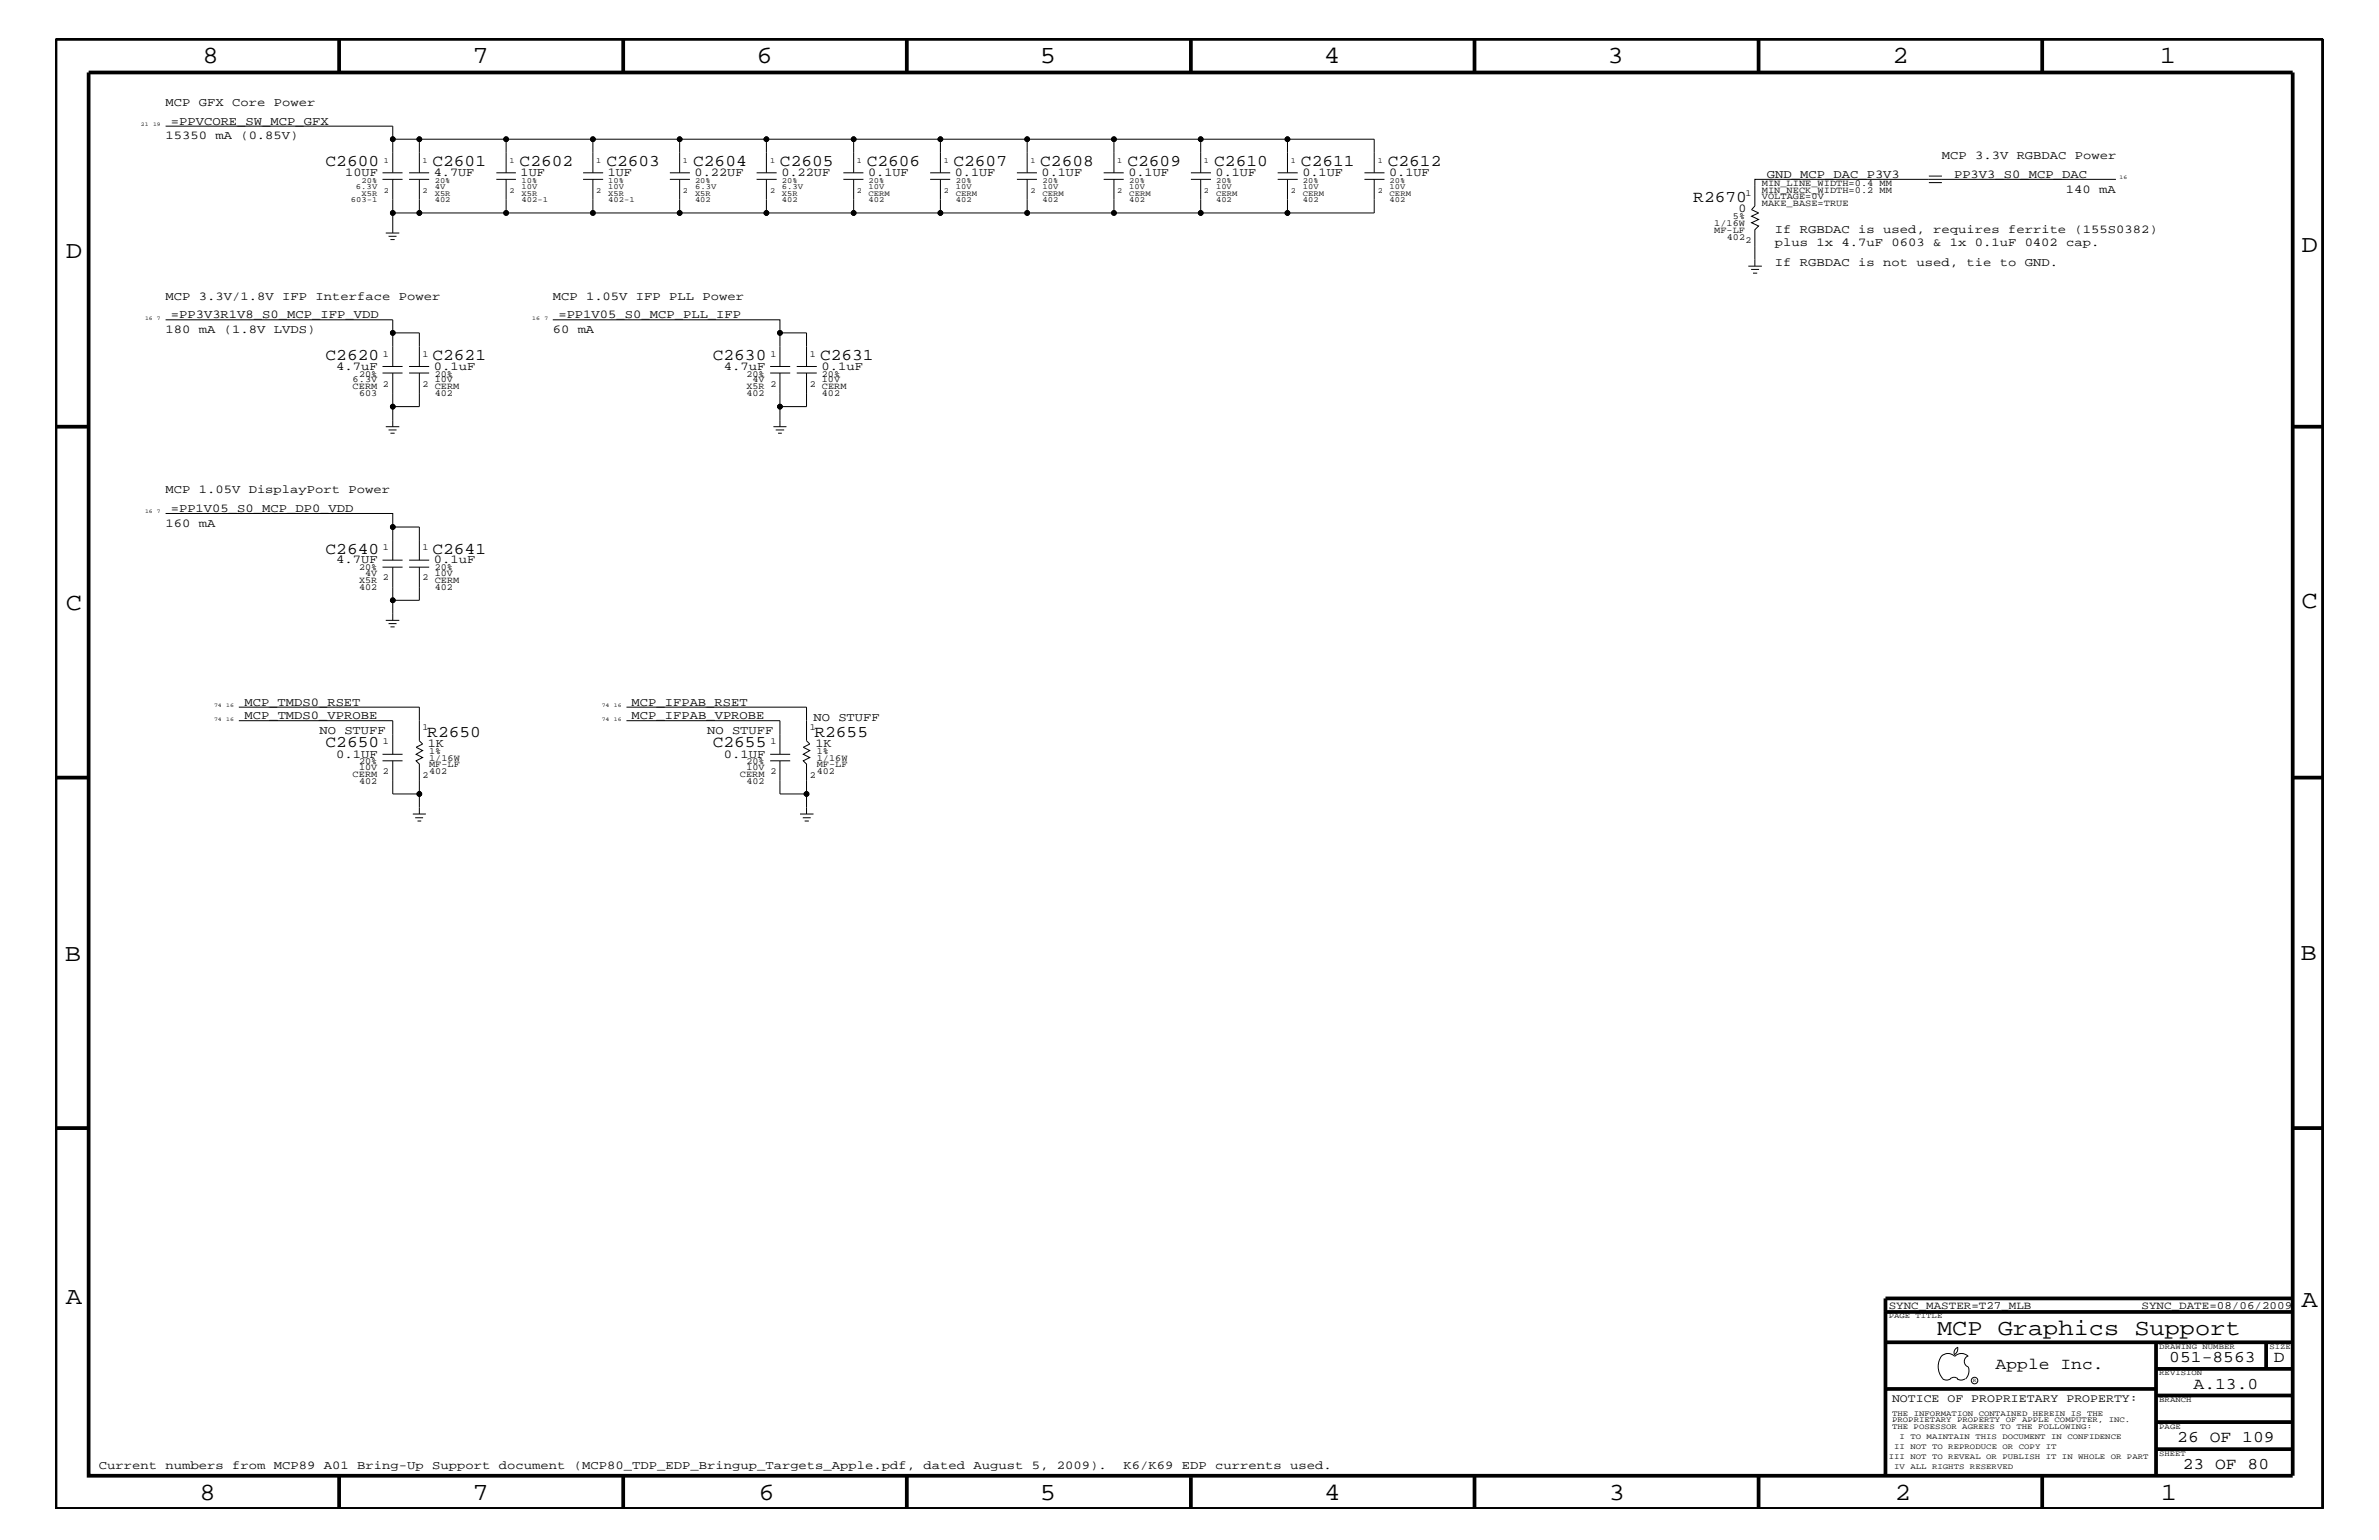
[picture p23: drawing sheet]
<svg xmlns="http://www.w3.org/2000/svg" width="432mm" height="279mm" viewBox="0 0 432 279" stroke-linecap="round" stroke-linejoin="round" font-family="sans-serif">
<defs><g id="words">
<g font-size="4.5">
<text x="36.7" y="11.5">8</text>
<text x="85.8" y="11.5">7</text>
<text x="137.3" y="11.5">6</text>
<text x="188.7" y="11.5">5</text>
<text x="240.3" y="11.5">4</text>
<text x="291.8" y="11.5">3</text>
<text x="343.5" y="11.5">2</text>
<text x="392" y="11.5">1</text>
<text x="11.9" y="46.8">D</text>
<text x="417.7" y="45.7">D</text>
<text x="11.9" y="110.6">C</text>
<text x="417.7" y="110.3">C</text>
<text x="11.8" y="174.3">B</text>
<text x="417.6" y="174.2">B</text>
<text x="11.9" y="236.7">A</text>
<text x="417.7" y="237.1">A</text>
<text x="36.2" y="272.1">8</text>
<text x="85.8" y="272.1">7</text>
<text x="137.7" y="272.1">6</text>
<text x="188.7" y="272.1">5</text>
<text x="240.4" y="272.1">4</text>
<text x="292" y="272.1">3</text>
<text x="343.9" y="272.1">2</text>
<text x="392.2" y="272.1">1</text>
</g>
<text font-size="4.1" x="351.6" y="242.3">MCP Graphics Support</text>
<g font-size="3">
<text x="59.1" y="30.2">C2600</text>
<text x="78.5" y="30.2">C2601</text>
<text x="94.3" y="30.2">C2602</text>
<text x="110.1" y="30.2">C2603</text>
<text x="125.8" y="30.2">C2604</text>
<text x="141.6" y="30.2">C2605</text>
<text x="157.3" y="30.2">C2606</text>
<text x="173.1" y="30.2">C2607</text>
<text x="188.8" y="30.2">C2608</text>
<text x="204.6" y="30.2">C2609</text>
<text x="220.4" y="30.2">C2610</text>
<text x="236.1" y="30.2">C2611</text>
<text x="251.9" y="30.2">C2612</text>
<text x="307.3" y="36.7">R2670</text>
<text x="59.1" y="65.3">C2620</text>
<text x="78.5" y="65.3">C2621</text>
<text x="129.4" y="65.3">C2630</text>
<text x="148.8" y="65.3">C2631</text>
<text x="59.1" y="100.4">C2640</text>
<text x="78.5" y="100.4">C2641</text>
<text x="59.1" y="135.6">C2650</text>
<text x="77.6" y="133.6">R2650</text>
<text x="129.4" y="135.6">C2655</text>
<text x="147.8" y="133.6">R2655</text>
<text x="362.2" y="248.4">Apple Inc.</text>
<text x="393.7" y="247.1">051-8563</text>
<text x="398.1" y="252">A.13.0</text>
<text x="412.7" y="247.1">D</text>
<text x="395.2" y="261.6">26 OF 109</text>
<text x="396.2" y="266.6">23 OF 80</text>
</g>
<g font-size="2.2">
<text x="30.1" y="19.2">MCP GFX Core Power</text>
<text x="31" y="22.6">=PPVCORE_SW_MCP_GFX</text>
<text x="30.1" y="25.3">15350 mA (0.85V)</text>
<text x="352.5" y="28.9">MCP 3.3V RGBDAC Power</text>
<text x="62.7" y="31.9">10UF</text>
<text x="78.7" y="31.9">4.7UF</text>
<text x="94.5" y="31.9">1UF</text>
<text x="110.3" y="31.9">1UF</text>
<text x="126.1" y="31.9">0.22UF</text>
<text x="141.8" y="31.9">0.22UF</text>
<text x="157.6" y="31.9">0.1UF</text>
<text x="173.3" y="31.9">0.1UF</text>
<text x="189.1" y="31.9">0.1UF</text>
<text x="204.8" y="31.9">0.1UF</text>
<text x="220.6" y="31.9">0.1UF</text>
<text x="236.4" y="31.9">0.1UF</text>
<text x="252.1" y="31.9">0.1UF</text>
<text x="320.7" y="32.3">GND_MCP_DAC_P3V3</text>
<text x="354.7" y="32.3">PP3V3_S0_MCP_DAC</text>
<text x="375" y="35">140 mA</text>
<text x="315.6" y="38.5">0</text>
<text x="322.2" y="42.3">If RGBDAC is used, requires ferrite (155S0382)</text>
<text x="322.2" y="44.6">plus 1x 4.7uF 0603 &amp; 1x 0.1uF 0402 cap.</text>
<text x="322.2" y="48.3">If RGBDAC is not used, tie to GND.</text>
<text x="30.1" y="54.4">MCP 3.3V/1.8V IFP Interface Power</text>
<text x="31" y="57.8">=PP3V3R1V8_S0_MCP_IFP_VDD</text>
<text x="100.3" y="54.4">MCP 1.05V IFP PLL Power</text>
<text x="101.3" y="57.8">=PP1V05_S0_MCP_PLL_IFP</text>
<text x="30.1" y="60.4">180 mA (1.8V LVDS)</text>
<text x="100.3" y="60.4">60 mA</text>
<text x="61" y="67.1">4.7uF</text>
<text x="78.7" y="67.1">0.1uF</text>
<text x="131.4" y="67.1">4.7uF</text>
<text x="149.1" y="67.1">0.1uF</text>
<text x="30.1" y="89.5">MCP 1.05V DisplayPort Power</text>
<text x="30.1" y="95.6">160 mA</text>
<text x="31" y="92.9">=PP1V05_S0_MCP_DP0_VDD</text>
<text x="61" y="102.2">4.7UF</text>
<text x="78.7" y="102.2">0.1uF</text>
<text x="44.4" y="130.5">MCP_TMDS0_VPROBE</text>
<text x="44.4" y="128">MCP_TMDS0_RSET</text>
<text x="114.6" y="128">MCP_IFPAB_RSET</text>
<text x="114.6" y="130.5">MCP_IFPAB_VPROBE</text>
<text x="147.7" y="130.8">NO STUFF</text>
<text x="58" y="133.2">NO STUFF</text>
<text x="61" y="137.4">0.1UF</text>
<text x="77.6" y="135.5">1K</text>
<text x="128.4" y="133.2">NO STUFF</text>
<text x="131.4" y="137.4">0.1UF</text>
<text x="148" y="135.5">1K</text>
<text x="17.9" y="266.6">Current numbers from MCP89 A01 Bring-Up Support document (MCP80_TDP_EDP_Bringup_Targets_Apple.pdf, dated August 5, 2009).</text>
<text x="203.9" y="266.6">K6/K69 EDP currents used.</text>
</g>
<text font-size="2.1" x="343.4" y="254.4">NOTICE OF PROPRIETARY PROPERTY:</text>
<g font-size="2">
<text x="342.8" y="237.4">SYNC_MASTER=T27_MLB</text>
<text x="388.7" y="237.4">SYNC_DATE=08/06/2009</text>
</g>
<g font-size="1.7">
<text x="316.8" y="35.6">1</text>
<text x="319.8" y="33.7">MIN_LINE_WIDTH=0.4 MM</text>
<text x="319.8" y="35">MIN_NECK_WIDTH=0.2 MM</text>
<text x="311.1" y="41">1/16W</text>
<text x="314.5" y="39.8">5%</text>
<text x="319.8" y="36.2">VOLTAGE=0V</text>
<text x="319.8" y="37.4">MAKE_BASE=TRUE</text>
<text x="311.1" y="42.3">MF-LF</text>
<text x="313.4" y="43.5">402</text>
<text x="316.8" y="44.1">2</text>
<text x="69.5" y="64.7">1</text>
<text x="76.7" y="64.7">1</text>
<text x="139.9" y="64.7">1</text>
<text x="147" y="64.7">1</text>
<text x="64" y="69.4">6.3V</text>
<text x="64" y="70.6">CERM</text>
<text x="65.2" y="68.4">20%</text>
<text x="65.2" y="71.8">603</text>
<text x="69.5" y="70.1">2</text>
<text x="76.7" y="70.1">2</text>
<text x="78.9" y="69.4">10V</text>
<text x="78.9" y="71.8">402</text>
<text x="78.9" y="68.4">20%</text>
<text x="78.9" y="70.6">CERM</text>
<text x="135.5" y="68.4">20%</text>
<text x="135.5" y="70.6">X5R</text>
<text x="135.5" y="71.8">402</text>
<text x="136.6" y="69.4">4V</text>
<text x="139.9" y="70.1">2</text>
<text x="147" y="70.1">2</text>
<text x="149.2" y="70.6">CERM</text>
<text x="149.2" y="68.4">20%</text>
<text x="149.2" y="71.8">402</text>
<text x="149.2" y="69.4">10V</text>
<text x="69.5" y="99.9">1</text>
<text x="76.7" y="99.9">1</text>
<text x="65.2" y="105.8">X5R</text>
<text x="65.2" y="107">402</text>
<text x="65.2" y="103.5">20%</text>
<text x="66.3" y="104.6">4V</text>
<text x="69.5" y="105.3">2</text>
<text x="76.7" y="105.3">2</text>
<text x="78.9" y="104.6">10V</text>
<text x="78.9" y="107">402</text>
<text x="78.9" y="103.5">20%</text>
<text x="78.9" y="105.8">CERM</text>
<text x="69.5" y="135">1</text>
<text x="76.7" y="132.5">1</text>
<text x="77.9" y="136.8">1%</text>
<text x="139.9" y="135">1</text>
<text x="147" y="132.5">1</text>
<text x="148.3" y="136.8">1%</text>
<text x="64" y="140.9">CERM</text>
<text x="65.2" y="142.2">402</text>
<text x="65.2" y="139.7">10V</text>
<text x="65.2" y="138.6">20%</text>
<text x="69.5" y="140.4">2</text>
<text x="76.7" y="141.1">2</text>
<text x="77.9" y="140.4">402</text>
<text x="77.9" y="139.2">MF-LF</text>
<text x="77.9" y="138">1/16W</text>
<text x="134.3" y="140.9">CERM</text>
<text x="135.5" y="142.2">402</text>
<text x="135.5" y="138.6">20%</text>
<text x="135.5" y="139.7">10V</text>
<text x="139.9" y="140.4">2</text>
<text x="147" y="141.1">2</text>
<text x="148.3" y="138">1/16W</text>
<text x="148.3" y="140.4">402</text>
<text x="148.3" y="139.2">MF-LF</text>
</g>
<g font-size="1.4">
<text x="69.7" y="29.5">1</text>
<text x="76.7" y="29.5">1</text>
<text x="92.5" y="29.5">1</text>
<text x="108.2" y="29.5">1</text>
<text x="124" y="29.5">1</text>
<text x="139.8" y="29.5">1</text>
<text x="155.5" y="29.5">1</text>
<text x="171.3" y="29.5">1</text>
<text x="187" y="29.5">1</text>
<text x="202.8" y="29.5">1</text>
<text x="218.5" y="29.5">1</text>
<text x="234.3" y="29.5">1</text>
<text x="250.1" y="29.5">1</text>
<text x="64.6" y="34.2">6.3V</text>
<text x="65.6" y="33.1">20%</text>
<text x="65.6" y="35.5">X5R</text>
<text x="69.7" y="35">2</text>
<text x="76.7" y="35">2</text>
<text x="78.9" y="33.1">20%</text>
<text x="78.9" y="34.2">4V</text>
<text x="78.9" y="35.5">X5R</text>
<text x="92.5" y="35">2</text>
<text x="94.7" y="33.1">10%</text>
<text x="94.7" y="34.2">10V</text>
<text x="94.7" y="35.5">X5R</text>
<text x="108.2" y="35">2</text>
<text x="110.4" y="33.1">10%</text>
<text x="110.4" y="34.2">10V</text>
<text x="110.4" y="35.5">X5R</text>
<text x="124" y="35">2</text>
<text x="126.2" y="33.1">20%</text>
<text x="126.2" y="34.2">6.3V</text>
<text x="126.2" y="35.5">X5R</text>
<text x="139.8" y="35">2</text>
<text x="141.9" y="33.1">20%</text>
<text x="141.9" y="34.2">6.3V</text>
<text x="141.9" y="35.5">X5R</text>
<text x="155.5" y="35">2</text>
<text x="157.6" y="35.5">CERM</text>
<text x="157.6" y="33.1">20%</text>
<text x="157.6" y="34.2">10V</text>
<text x="171.3" y="35">2</text>
<text x="173.5" y="33.1">20%</text>
<text x="173.5" y="34.2">10V</text>
<text x="173.5" y="35.5">CERM</text>
<text x="187" y="35">2</text>
<text x="189.2" y="33.1">20%</text>
<text x="189.2" y="34.2">10V</text>
<text x="189.2" y="35.5">CERM</text>
<text x="202.8" y="35">2</text>
<text x="205" y="33.1">20%</text>
<text x="205" y="34.2">10V</text>
<text x="205" y="35.5">CERM</text>
<text x="218.5" y="35">2</text>
<text x="220.7" y="33.1">20%</text>
<text x="220.7" y="34.2">10V</text>
<text x="220.7" y="35.5">CERM</text>
<text x="234.3" y="35">2</text>
<text x="236.5" y="33.1">20%</text>
<text x="236.5" y="34.2">10V</text>
<text x="236.5" y="35.5">CERM</text>
<text x="250.1" y="35">2</text>
<text x="252.2" y="33.1">20%</text>
<text x="252.2" y="34.2">10V</text>
<text x="252.2" y="35.5">CERM</text>
<text x="63.7" y="36.7">603-1</text>
<text x="78.9" y="36.7">402</text>
<text x="94.7" y="36.7">402-1</text>
<text x="110.4" y="36.7">402-1</text>
<text x="126.2" y="36.7">402</text>
<text x="141.9" y="36.7">402</text>
<text x="157.6" y="36.7">402</text>
<text x="173.5" y="36.7">402</text>
<text x="189.2" y="36.7">402</text>
<text x="205" y="36.7">402</text>
<text x="220.7" y="36.7">402</text>
<text x="236.5" y="36.7">402</text>
<text x="252.2" y="36.7">402</text>
<text x="342.8" y="239.2">PAGE TITLE</text>
<text x="391.9" y="244.7">DRAWING NUMBER</text>
<text x="411.9" y="244.7">SIZE</text>
<text x="391.9" y="249.5">REVISION</text>
<text x="343.4" y="256.8">THE INFORMATION CONTAINED HEREIN IS THE</text>
<text x="391.9" y="254.4">BRANCH</text>
<text x="343.4" y="259.3">THE POSESSOR AGREES TO THE FOLLOWING:</text>
<text x="343.4" y="258">PROPRIETARY PROPERTY OF APPLE COMPUTER, INC.</text>
<text x="343.8" y="262.9">II NOT TO REPRODUCE OR COPY IT</text>
<text x="344.8" y="261.1">I TO MAINTAIN THIS DOCUMENT IN CONFIDENCE</text>
<text x="391.9" y="259.3">PAGE</text>
<text x="342.8" y="264.7">III NOT TO REVEAL OR PUBLISH IT IN WHOLE OR PART</text>
<text x="343.8" y="266.6">IV ALL RIGHTS RESERVED</text>
<text x="391.9" y="264.1">SHEET</text>
</g>
<g font-size="1">
<text x="25.6" y="22.9">21</text>
<text x="27.8" y="22.9">19</text>
<text x="384.7" y="32.5">16</text>
<text x="26.3" y="58">16 7</text>
<text x="96.6" y="58">16</text>
<text x="98.8" y="58">7</text>
<text x="26.3" y="93.2">16 7</text>
<text x="38.9" y="130.8">74</text>
<text x="38.9" y="128.3">74</text>
<text x="41.1" y="130.8">16</text>
<text x="41.1" y="128.3">16</text>
<text x="109.2" y="128.3">74</text>
<text x="109.2" y="130.8">74</text>
<text x="111.4" y="128.3">16</text>
<text x="111.4" y="130.8">16</text>
<text x="358.1" y="250.7">R</text>
</g>
</g></defs>
<g fill="none" stroke="#000" stroke-width=".18">
<path d="M30.1 22.9h41.2v8.5M69.4 32.5h3.7M69.4 31.4h3.7M71.3 25.3h4.8v6.1M71.3 32.5v9.8M74.3 32.5h3.6M74.3 31.4h3.6M76.1 32.5v6.1h-4.8M76.1 25.3h15.8v6.1M76.1 38.6h94.6M90.1 32.5h3.5M90.1 31.4h3.5"/>
<path d="M91.9 25.3h15.7v6.1M91.9 32.5v6.1M105.8 32.5h3.7M105.8 31.4h3.7M107.6 32.5v6.1M107.6 25.3h15.8M121.6 32.5h3.6M121.6 31.4h3.6M123.4 25.3h15.7v6.1M123.4 25.3v6.1M123.4 32.5v6.1M137.3 32.5h3.7"/>
<path d="M137.3 31.4h3.7M139.1 25.3h15.8v6.1M139.1 32.5v6.1M153.1 32.5h3.6M153.1 31.4h3.6M154.9 25.3h15.8v6.1M154.9 32.5v6.1M168.8 32.5h3.7M168.8 31.4h3.7M170.7 25.3h15.7v6.1M170.7 32.5v6.1M184.6 32.5h3.6"/>
<path d="M184.6 31.4h3.6M186.4 32.5v6.1h-15.7M186.4 25.3h15.8v6.1M200.3 32.5h3.7M200.3 31.4h3.7M202.2 32.5v6.1h-15.8M202.2 25.3h15.7v6.1M202.2 38.6h15.7M216.2 32.5h3.6M216.2 31.4h3.6M217.9 25.3h15.8v6.1M217.9 32.5v6.1"/>
<path d="M231.9 32.5h3.6M231.9 31.4h3.6M233.7 32.5v6.1h-15.8M233.7 25.3h15.7v6.1M247.7 32.5h3.6M247.7 31.4h3.6M249.4 32.5v6.1h-15.7M350.1 33.1h2.4M350.1 31.9h2.4M384 32.5h-65.5v4.9l-.6 .6 1.3 .6-1.3 .6 1.3 .6-1.3 .6 1.3 .6-.7 .7v6.6M30.1 58h41.2v8.5M70 42.3h2.5"/>
<path d="M70.5 42.9h1.5M70.9 43.5h.7M100.3 58h41.3v2.4M317.3 48.3h2.5M317.8 48.9h1.5M318.2 49.6h.7M69.4 67.7h3.7M69.4 66.5h3.7M70 77.4h2.5M70.5 78h1.5M70.9 78.6h.7M71.3 67.7v9.7"/>
<path d="M71.3 60.4h4.8v6.1M74.3 67.7h3.6M74.3 66.5h3.6M76.1 67.7v6.1h-4.8M139.8 67.7h3.6M139.8 66.5h3.6M140.4 77.4h2.3M140.8 78h1.5M141.2 78.6h.7M141.6 66.5v-6.1h4.8v6.1M141.6 67.7v9.7M144.6 67.7h3.7"/>
<path d="M144.6 66.5h3.7M146.4 67.7v6.1h-4.8M30.1 93.2h41.2v8.4M71.3 95.6h4.8v6M69.4 102.9h3.7M69.4 101.6h3.7M70 112.6h2.5M70.5 113.1h1.5M70.9 113.7h.7M71.3 102.9v9.7M74.3 102.9h3.6M74.3 101.6h3.6"/>
<path d="M76.1 102.9v6h-4.8M43.3 128.3h32.8v6.1l.6 .6-1.2 .6 1.2 .6-1.2 .6 1.2 .6-1.2 .6 .6 .6v9.1M43.3 130.8h28v6M69.4 138h3.7M69.4 136.8h3.7M71.3 138v6h4.8M113.7 128.3h32.7v6.1l.6 .6-1.2 .6 1.2 .6-1.2 .6 1.2 .6-1.2 .6 .6 .6v9.1M113.7 130.8h27.9v6M139.8 138h3.6M139.8 136.8h3.6M141.6 138v6h4.8M74.9 147.7h2.4"/>
<path d="M75.4 148.4h1.4M75.8 149h.7M145.2 147.7h2.5M145.7 148.4h1.5M146.1 149h.7M352.3 246.1a1.69 1.69 0 0 1 2.5 0 1.72 1.72 0 0 1 2.4 0M352.4 246a3.2 3.2 0 0 0 .4 4.3l.8 .1 .4-.2M354 250.2l.7-.3 .7 .3M355.2 250.2l.7 .2 .7-.2M355.3 244.4v.3a1.18 1.18 0 0 1-.6 1.1M355.4 244.4a.99 .99 0 0 0-.6 1.4M357.2 246a1.04 1.04 0 0 0-.7 1 1.04 1.04 0 0 0 .7 1"/>
<path d="M357.3 248l.1 .7a2.11 2.11 0 0 1-.6 1.5"/>
<circle cx="71.3" cy="38.6" r=".42"/>
<circle cx="71.3" cy="25.3" r=".42"/>
<circle cx="76.1" cy="38.6" r=".42"/>
<circle cx="76.1" cy="25.3" r=".42"/>
<circle cx="91.9" cy="38.6" r=".42"/>
<circle cx="91.9" cy="25.3" r=".42"/>
<circle cx="107.6" cy="38.6" r=".42"/>
<circle cx="107.6" cy="25.3" r=".42"/>
<circle cx="123.4" cy="38.6" r=".42"/>
<circle cx="123.4" cy="25.3" r=".42"/>
<circle cx="139.1" cy="38.6" r=".42"/>
<circle cx="139.1" cy="25.3" r=".42"/>
<circle cx="154.9" cy="38.6" r=".42"/>
<circle cx="154.9" cy="25.3" r=".42"/>
<circle cx="170.7" cy="38.6" r=".42"/>
<circle cx="170.7" cy="25.3" r=".42"/>
<circle cx="186.4" cy="38.6" r=".42"/>
<circle cx="186.4" cy="25.3" r=".42"/>
<circle cx="202.2" cy="38.6" r=".42"/>
<circle cx="202.2" cy="25.3" r=".42"/>
<circle cx="217.9" cy="38.6" r=".42"/>
<circle cx="217.9" cy="25.3" r=".42"/>
<circle cx="233.7" cy="38.6" r=".42"/>
<circle cx="233.7" cy="25.3" r=".42"/>
<circle cx="71.3" cy="73.8" r=".42"/>
<circle cx="71.3" cy="60.4" r=".42"/>
<circle cx="141.6" cy="73.8" r=".42"/>
<circle cx="141.6" cy="60.4" r=".42"/>
<circle cx="71.3" cy="95.6" r=".42"/>
<circle cx="71.3" cy="108.9" r=".42"/>
<circle cx="76.1" cy="144" r=".42"/>
<circle cx="146.4" cy="144" r=".42"/>
<circle cx="358.4" cy="250.5" r=".59"/>
</g>
<g fill="none" stroke="#000" stroke-width=".68" stroke-linecap="butt">
<path d="M10.1 7.1h411.5v266.7h-411.5zM16.1 13.2h400v254.5h-400zM61.6 7.1v6.1M113.1 7.1v6.1M164.6 7.1v6.1M216.2 7.1v6.1M267.6 7.1v6.1M319.2 7.1v6.1M370.7 7.1v6.1M10.1 77.4h6M416.1 77.4h5.5M10.1 141.1h6"/>
<path d="M416.1 141.1h5.5M10.1 204.7h6M416.1 204.7h5.5M342.2 238h73.9M416.1 235.6h-73.9v32.1M342.2 243.5h73.9M342.2 252h49.1M391.3 243.5v24.2M391.3 258h24.8M391.3 253.2h24.8M391.3 248.4h24.8M411.3 243.5v4.9"/>
<path d="M61.6 267.7v6.1M113.1 267.7v6.1M164.6 267.7v6.1M216.2 268v5.8M267.6 267.7v6.1M319.2 267.7v6.1M370.7 267.7v6.1M391.3 262.9h24.8"/>
</g>
<g fill="#000">
<circle cx="71.3" cy="38.6" r=".42"/>
<circle cx="71.3" cy="25.3" r=".42"/>
<circle cx="76.1" cy="38.6" r=".42"/>
<circle cx="76.1" cy="25.3" r=".42"/>
<circle cx="91.9" cy="38.6" r=".42"/>
<circle cx="91.9" cy="25.3" r=".42"/>
<circle cx="107.6" cy="38.6" r=".42"/>
<circle cx="107.6" cy="25.3" r=".42"/>
<circle cx="123.4" cy="38.6" r=".42"/>
<circle cx="123.4" cy="25.3" r=".42"/>
<circle cx="139.1" cy="38.6" r=".42"/>
<circle cx="139.1" cy="25.3" r=".42"/>
<circle cx="154.9" cy="38.6" r=".42"/>
<circle cx="154.9" cy="25.3" r=".42"/>
<circle cx="170.7" cy="38.6" r=".42"/>
<circle cx="170.7" cy="25.3" r=".42"/>
<circle cx="186.4" cy="38.6" r=".42"/>
<circle cx="186.4" cy="25.3" r=".42"/>
<circle cx="202.2" cy="38.6" r=".42"/>
<circle cx="202.2" cy="25.3" r=".42"/>
<circle cx="217.9" cy="38.6" r=".42"/>
<circle cx="217.9" cy="25.3" r=".42"/>
<circle cx="233.7" cy="38.6" r=".42"/>
<circle cx="233.7" cy="25.3" r=".42"/>
<circle cx="71.3" cy="73.8" r=".42"/>
<circle cx="71.3" cy="60.4" r=".42"/>
<circle cx="141.6" cy="73.8" r=".42"/>
<circle cx="141.6" cy="60.4" r=".42"/>
<circle cx="71.3" cy="95.6" r=".42"/>
<circle cx="71.3" cy="108.9" r=".42"/>
<circle cx="76.1" cy="144" r=".42"/>
<circle cx="146.4" cy="144" r=".42"/>
</g>
<use href="#words"/>
</svg>
